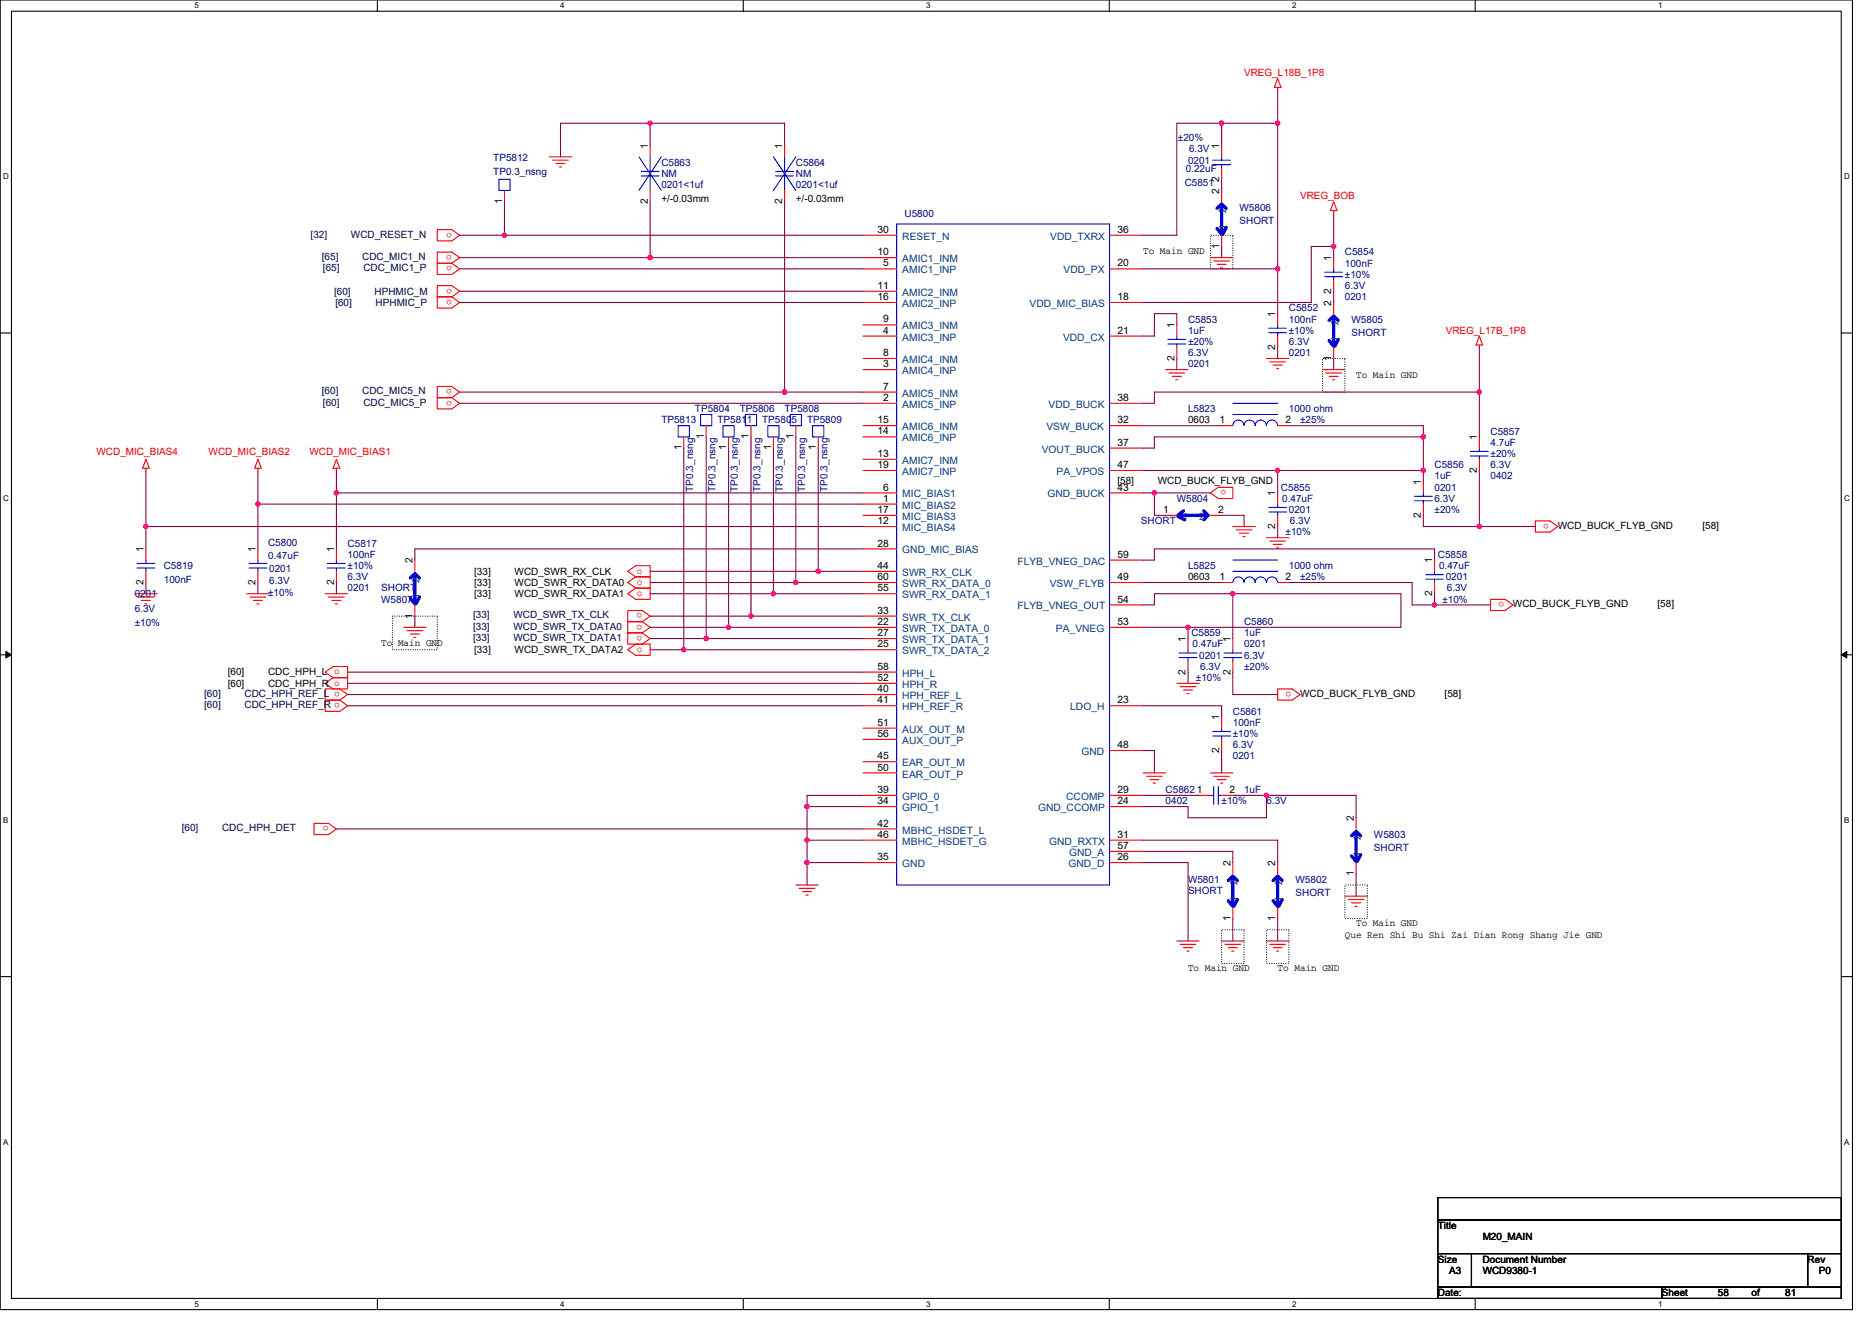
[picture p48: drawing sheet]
<svg xmlns="http://www.w3.org/2000/svg" width="297mm" height="210mm" viewBox="0 0 297 210" stroke-linecap="round" stroke-linejoin="round" font-family="sans-serif">
<defs><g id="words">
<g font-size="1.6" fill="#f00">
<text x="197.4" y="12.1">VREG_L18B_1P8</text>
<text x="206.3" y="31.6">VREG_BOB</text>
<text x="71.7" y="36.9" transform="rotate(180 71.7 36.9)">o</text>
<text x="71.7" y="40.5" transform="rotate(180 71.7 40.5)">o</text>
<text x="71.7" y="42.2" transform="rotate(180 71.7 42.2)">o</text>
<text x="71.7" y="45.8" transform="rotate(180 71.7 45.8)">o</text>
<text x="71.7" y="47.6" transform="rotate(180 71.7 47.6)">o</text>
<text x="229.4" y="53">VREG_L17B_1P8</text>
<text x="71.7" y="61.8" transform="rotate(180 71.7 61.8)">o</text>
<text x="71.7" y="63.6" transform="rotate(180 71.7 63.6)">o</text>
<text x="15.3" y="72.2">WCD_MIC_BIAS4</text>
<text x="33.1" y="72.2">WCD_MIC_BIAS2</text>
<text x="49.1" y="72.2">WCD_MIC_BIAS1</text>
<text x="194.6" y="77.8" transform="rotate(180 194.6 77.8)">o</text>
<text x="245.8" y="83.1" transform="rotate(180 245.8 83.1)">o</text>
<text x="101" y="91">o</text>
<text x="101" y="92.8">o</text>
<text x="101" y="94.6">o</text>
<text x="238.7" y="95.6" transform="rotate(180 238.7 95.6)">o</text>
<text x="101.9" y="97.4" transform="rotate(180 101.9 97.4)">o</text>
<text x="101.9" y="99.1" transform="rotate(180 101.9 99.1)">o</text>
<text x="101.9" y="100.9" transform="rotate(180 101.9 100.9)">o</text>
<text x="101" y="103.5">o</text>
<text x="53.9" y="109.8" transform="rotate(180 53.9 109.8)">o</text>
<text x="53.9" y="111.6" transform="rotate(180 53.9 111.6)">o</text>
<text x="204.9" y="109.8" transform="rotate(180 204.9 109.8)">o</text>
<text x="52.1" y="131.1" transform="rotate(180 52.1 131.1)">o</text>
</g>
<g font-size="1.6">
<text x="102.8" y="23.6" transform="rotate(-90 102.8 23.6)">1</text>
<text x="124.1" y="23.6" transform="rotate(-90 124.1 23.6)">1</text>
<text x="193.5" y="23.6" transform="rotate(-90 193.5 23.6)">1</text>
<text x="193.5" y="28.8" transform="rotate(-90 193.5 28.8)">2</text>
<text x="79.7" y="32.4" transform="rotate(-90 79.7 32.4)">1</text>
<text x="102.8" y="32.4" transform="rotate(-90 102.8 32.4)">2</text>
<text x="104.9" y="32">+/-0.03mm</text>
<text x="124.1" y="32.4" transform="rotate(-90 124.1 32.4)">2</text>
<text x="126.3" y="32">+/-0.03mm</text>
<text x="193.5" y="30.8" transform="rotate(-90 193.5 30.8)">2</text>
<text x="139.3" y="37">30</text>
<text x="139.3" y="40.5">10</text>
<text x="177.3" y="37">36</text>
<text x="181.4" y="40.4">To Main GND</text>
<text x="193.5" y="39.5" transform="rotate(-90 193.5 39.5)">1</text>
<text x="211.2" y="41.4" transform="rotate(-90 211.2 41.4)">1</text>
<text x="139.3" y="45.8">11</text>
<text x="139.3" y="47.6">16</text>
<text x="140.1" y="42.3">5</text>
<text x="177.3" y="42.3">20</text>
<text x="177.3" y="47.6">18</text>
<text x="211.2" y="46.6" transform="rotate(-90 211.2 46.6)">2</text>
<text x="140.1" y="51.2">9</text>
<text x="140.1" y="53">4</text>
<text x="177.3" y="53">21</text>
<text x="186.3" y="52.1" transform="rotate(-90 186.3 52.1)">1</text>
<text x="202.3" y="50.3" transform="rotate(-90 202.3 50.3)">1</text>
<text x="211.2" y="48.5" transform="rotate(-90 211.2 48.5)">2</text>
<text x="140.1" y="56.5">8</text>
<text x="140.1" y="58.3">3</text>
<text x="186.3" y="57.3" transform="rotate(-90 186.3 57.3)">2</text>
<text x="202.3" y="55.5" transform="rotate(-90 202.3 55.5)">2</text>
<text x="211.2" y="57.3" transform="rotate(-90 211.2 57.3)">1</text>
<text x="215.2" y="59.9">To Main GND</text>
<text x="140.1" y="61.8">7</text>
<text x="140.1" y="63.6">2</text>
<text x="177.3" y="63.6">38</text>
<text x="108.1" y="71.5" transform="rotate(-90 108.1 71.5)">1</text>
<text x="111.7" y="69.7" transform="rotate(-90 111.7 69.7)">1</text>
<text x="115.2" y="71.5" transform="rotate(-90 115.2 71.5)">1</text>
<text x="118.8" y="69.7" transform="rotate(-90 118.8 69.7)">1</text>
<text x="122.3" y="71.5" transform="rotate(-90 122.3 71.5)">1</text>
<text x="125.9" y="69.7" transform="rotate(-90 125.9 69.7)">1</text>
<text x="129.5" y="71.5" transform="rotate(-90 129.5 71.5)">1</text>
<text x="139.3" y="67.2">15</text>
<text x="139.3" y="69">14</text>
<text x="177.3" y="67.2">32</text>
<text x="177.3" y="70.7">37</text>
<text x="188.5" y="67.2">0603</text>
<text x="193.5" y="67.2">1</text>
<text x="204" y="67.2">2</text>
<text x="234.4" y="69.9" transform="rotate(-90 234.4 69.9)">1</text>
<text x="139.3" y="72.5">13</text>
<text x="139.3" y="74.3">19</text>
<text x="140.1" y="77.9">6</text>
<text x="177.3" y="76.8">[58]</text>
<text x="177.3" y="74.3">47</text>
<text x="177.3" y="77.9">43</text>
<text x="183.7" y="76.8">WCD_BUCK_FLYB_GND</text>
<text x="225.5" y="77" transform="rotate(-90 225.5 77)">1</text>
<text x="234.4" y="75.1" transform="rotate(-90 234.4 75.1)">2</text>
<text x="139.3" y="81.4">17</text>
<text x="139.3" y="83.2">12</text>
<text x="140.1" y="79.6">1</text>
<text x="184.6" y="81.4">1</text>
<text x="193.3" y="81.4">2</text>
<text x="202.3" y="83.9" transform="rotate(-90 202.3 83.9)">2</text>
<text x="202.3" y="78.8" transform="rotate(-90 202.3 78.8)">1</text>
<text x="225.5" y="82.2" transform="rotate(-90 225.5 82.2)">2</text>
<text x="247.2" y="83.9">WCD_BUCK_FLYB_GND</text>
<text x="270.1" y="83.9">[58]</text>
<text x="22.8" y="87.7" transform="rotate(-90 22.8 87.7)">1</text>
<text x="40.6" y="87.7" transform="rotate(-90 40.6 87.7)">1</text>
<text x="53" y="87.7" transform="rotate(-90 53 87.7)">1</text>
<text x="65.4" y="89.4" transform="rotate(-90 65.4 89.4)">2</text>
<text x="139.3" y="86.7">28</text>
<text x="177.3" y="88.5">59</text>
<text x="227.2" y="89.4" transform="rotate(-90 227.2 89.4)">1</text>
<text x="22.8" y="92.8" transform="rotate(-90 22.8 92.8)">2</text>
<text x="40.6" y="92.8" transform="rotate(-90 40.6 92.8)">2</text>
<text x="53" y="92.8" transform="rotate(-90 53 92.8)">2</text>
<text x="75.2" y="91.2">[33]</text>
<text x="75.2" y="93">[33]</text>
<text x="75.2" y="94.8">[33]</text>
<text x="81.7" y="91.2">WCD_SWR_RX_CLK</text>
<text x="81.7" y="93">WCD_SWR_RX_DATA0</text>
<text x="81.7" y="94.8">WCD_SWR_RX_DATA1</text>
<text x="139.3" y="90.3">44</text>
<text x="139.3" y="92.1">60</text>
<text x="139.3" y="93.9">55</text>
<text x="177.3" y="92.1">49</text>
<text x="177.3" y="95.6">54</text>
<text x="188.5" y="92.1">0603</text>
<text x="193.5" y="92.1">1</text>
<text x="204" y="92.1">2</text>
<text x="227.2" y="94.6" transform="rotate(-90 227.2 94.6)">2</text>
<text x="65.4" y="98.2" transform="rotate(-90 65.4 98.2)">1</text>
<text x="139.3" y="97.4">33</text>
<text x="139.3" y="99.2">22</text>
<text x="139.3" y="101">27</text>
<text x="177.3" y="99.2">53</text>
<text x="188.1" y="101.9" transform="rotate(-90 188.1 101.9)">1</text>
<text x="195.2" y="101.9" transform="rotate(-90 195.2 101.9)">1</text>
<text x="240.1" y="96.4">WCD_BUCK_FLYB_GND</text>
<text x="263" y="96.4">[58]</text>
<text x="36.1" y="107.2">[60]</text>
<text x="42.5" y="107.2">CDC_HPH_L o</text>
<text x="60.5" y="102.6">To Main GND</text>
<text x="75.2" y="103.7">[33]</text>
<text x="81.7" y="103.7">WCD_SWR_TX_DATA2</text>
<text x="139.3" y="102.7">25</text>
<text x="139.3" y="106.3">58</text>
<text x="188.1" y="107.1" transform="rotate(-90 188.1 107.1)">2</text>
<text x="195.2" y="107.1" transform="rotate(-90 195.2 107.1)">2</text>
<text x="36.1" y="109">[60]</text>
<text x="42.5" y="109">CDC_HPH_R o</text>
<text x="139.3" y="108.1">52</text>
<text x="139.3" y="109.9">40</text>
<text x="139.3" y="111.6">41</text>
<text x="177.3" y="111.6">23</text>
<text x="206.3" y="110.6">WCD_BUCK_FLYB_GND</text>
<text x="229.2" y="110.6">[58]</text>
<text x="139.3" y="115.2">51</text>
<text x="139.3" y="117">56</text>
<text x="177.3" y="118.7">48</text>
<text x="193.5" y="119.5" transform="rotate(-90 193.5 119.5)">2</text>
<text x="193.5" y="114.3" transform="rotate(-90 193.5 114.3)">1</text>
<text x="139.3" y="120.5">45</text>
<text x="139.3" y="122.3">50</text>
<text x="139.3" y="125.9">39</text>
<text x="177.3" y="125.9">29</text>
<text x="189.9" y="125.9">1</text>
<text x="195.1" y="125.9">2</text>
<text x="139.3" y="127.6">34</text>
<text x="139.3" y="131.2">42</text>
<text x="177.3" y="127.6">24</text>
<text x="214.8" y="130.3" transform="rotate(-90 214.8 130.3)">2</text>
<text x="139.3" y="133">46</text>
<text x="139.3" y="136.5">35</text>
<text x="177.3" y="133">31</text>
<text x="177.3" y="134.7">57</text>
<text x="177.3" y="136.5">26</text>
<text x="195.2" y="137.4" transform="rotate(-90 195.2 137.4)">2</text>
<text x="202.4" y="137.4" transform="rotate(-90 202.4 137.4)">2</text>
<text x="214.8" y="139.1" transform="rotate(-90 214.8 139.1)">1</text>
<text x="195.2" y="146.2" transform="rotate(-90 195.2 146.2)">1</text>
<text x="202.4" y="146.2" transform="rotate(-90 202.4 146.2)">1</text>
<text x="213.4" y="148.8">Que Ren Shi Bu Shi Zai Dian Rong Shang Jie GND</text>
<text x="215.2" y="147">To Main GND</text>
<text x="188.5" y="154.2">To Main GND</text>
<text x="202.7" y="154.2">To Main GND</text>
<text x="228.1" y="195.1">Title</text>
<text x="235.3" y="196.8">M20_MAIN</text>
<text x="228.1" y="200.4">Size</text>
<text x="229.9" y="202.2">A3</text>
<text x="235.3" y="200.4">Document Number</text>
<text x="235.3" y="202.2">WCD9380-1</text>
<text x="286.8" y="200.4">Rev</text>
<text x="288.6" y="202.2">P0</text>
<text x="228.1" y="205.7">Date:</text>
<text x="263.7" y="205.7">Sheet</text>
<text x="272.6" y="205.7">58</text>
<text x="277.9" y="205.7">of</text>
<text x="283.3" y="205.7">81</text>
</g>
<g font-size="1.6" fill="#000080">
<text x="186.9" y="22.4">±20%</text>
<text x="78.3" y="25.6">TP5812</text>
<text x="78.3" y="27.7">TP0.3_nsng</text>
<text x="104.9" y="26.3">C5863</text>
<text x="104.9" y="28.1">NM</text>
<text x="104.9" y="29.9">0201&lt;1uf</text>
<text x="126.3" y="26.3">C5864</text>
<text x="126.3" y="28.1">NM</text>
<text x="126.3" y="29.9">0201&lt;1uf</text>
<text x="188" y="29.5">C5851</text>
<text x="188.1" y="27.4">0.22uF</text>
<text x="188.5" y="26">0201</text>
<text x="188.7" y="24.2">6.3V</text>
<text x="143.5" y="34.5">U5800</text>
<text x="196.7" y="33.4">W5806</text>
<text x="196.7" y="35.6">SHORT</text>
<text x="213.4" y="40.5">C5854</text>
<text x="213.4" y="42.3">100nF</text>
<text x="213.4" y="47.6">0201</text>
<text x="213.4" y="45.9">6.3V</text>
<text x="213.4" y="44.1">±10%</text>
<text x="188.5" y="51.2">C5853</text>
<text x="188.5" y="53">1uF</text>
<text x="204.5" y="49.4">C5852</text>
<text x="204.5" y="51.2">100nF</text>
<text x="204.5" y="53">±10%</text>
<text x="214.5" y="51.2">W5805</text>
<text x="214.5" y="53.3">SHORT</text>
<text x="188.5" y="58.3">0201</text>
<text x="188.5" y="56.5">6.3V</text>
<text x="188.5" y="54.8">±20%</text>
<text x="204.5" y="56.5">0201</text>
<text x="204.5" y="54.8">6.3V</text>
<text x="110.3" y="65.4">TP5804</text>
<text x="117.4" y="65.4">TP5806</text>
<text x="124.5" y="65.4">TP5808</text>
<text x="188.5" y="65.4">L5823</text>
<text x="204.5" y="65.4">1000 ohm</text>
<text x="104.9" y="67.2">TP5813</text>
<text x="113.8" y="67.2">TP5811</text>
<text x="120.9" y="67.2">TP5805</text>
<text x="128.1" y="67.2">TP5809</text>
<text x="206.3" y="67.2">±25%</text>
<text x="236.5" y="69">C5857</text>
<text x="236.5" y="70.8">4.7uF</text>
<text x="203.3" y="77.9">C5855</text>
<text x="227.6" y="74.3">C5856</text>
<text x="227.6" y="76.1">1uF</text>
<text x="227.6" y="77.9">0201</text>
<text x="236.5" y="76.1">0402</text>
<text x="236.5" y="74.3">6.3V</text>
<text x="236.5" y="72.5">±20%</text>
<text x="110" y="78.1" transform="rotate(-90 110 78.1)">TP0.3_nsng</text>
<text x="113.5" y="78.1" transform="rotate(-90 113.5 78.1)">TP0.3_nsng</text>
<text x="117.1" y="78.1" transform="rotate(-90 117.1 78.1)">TP0.3_nsng</text>
<text x="120.6" y="78.1" transform="rotate(-90 120.6 78.1)">TP0.3_nsng</text>
<text x="124.2" y="78.1" transform="rotate(-90 124.2 78.1)">TP0.3_nsng</text>
<text x="127.8" y="78.1" transform="rotate(-90 127.8 78.1)">TP0.3_nsng</text>
<text x="131.3" y="78.1" transform="rotate(-90 131.3 78.1)">TP0.3_nsng</text>
<text x="181" y="83.2">SHORT</text>
<text x="186.7" y="79.7">W5804</text>
<text x="203.5" y="79.7">0.47uF</text>
<text x="204.5" y="81.4">0201</text>
<text x="204.7" y="83.2">6.3V</text>
<text x="227.6" y="79.7">6.3V</text>
<text x="227.6" y="81.4">±20%</text>
<text x="42.5" y="86.6">C5800</text>
<text x="42.5" y="88.7">0.47uF</text>
<text x="55.2" y="86.8">C5817</text>
<text x="55.2" y="88.5">100nF</text>
<text x="204" y="85">±10%</text>
<text x="228.2" y="88.5">C5858</text>
<text x="21.4" y="94.8">0201</text>
<text x="26" y="90.3">C5819</text>
<text x="26" y="92.5">100nF</text>
<text x="42.5" y="94.6">±10%</text>
<text x="42.7" y="90.8">0201</text>
<text x="42.7" y="92.6">6.3V</text>
<text x="55.2" y="93.9">0201</text>
<text x="55.2" y="92.1">6.3V</text>
<text x="55.2" y="90.3">±10%</text>
<text x="60.5" y="95.7">W5807</text>
<text x="60.5" y="93.9">SHORT</text>
<text x="188.5" y="90.3">L5825</text>
<text x="204.5" y="90.3">1000 ohm</text>
<text x="206.3" y="92.1">±25%</text>
<text x="228.3" y="90.3">0.47uF</text>
<text x="228.9" y="95.7">±10%</text>
<text x="229.4" y="92.1">0201</text>
<text x="229.6" y="93.9">6.3V</text>
<text x="21.4" y="97.1">6.3V</text>
<text x="21.4" y="99.4">±10%</text>
<text x="189" y="101">C5859</text>
<text x="197.4" y="99.2">C5860</text>
<text x="197.4" y="101">1uF</text>
<text x="189.2" y="102.8">0.47uF</text>
<text x="190.3" y="104.5">0201</text>
<text x="190.5" y="106.3">6.3V</text>
<text x="197.4" y="102.8">0201</text>
<text x="197.4" y="104.5">6.3V</text>
<text x="197.4" y="106.3">±20%</text>
<text x="189.8" y="108.1">±10%</text>
<text x="195.6" y="113.4">C5861</text>
<text x="195.6" y="115.2">100nF</text>
<text x="195.6" y="118.8">6.3V</text>
<text x="195.6" y="117">±10%</text>
<text x="185" y="125.9">C5862</text>
<text x="195.6" y="120.5">0201</text>
<text x="197.4" y="125.9">1uF</text>
<text x="185" y="127.7">0402</text>
<text x="193.8" y="127.7">±10%</text>
<text x="201" y="127.7">6.3V</text>
<text x="218" y="133">W5803</text>
<text x="218" y="135.1">SHORT</text>
<text x="188.5" y="140.1">W5801</text>
<text x="188.5" y="141.9">SHORT</text>
<text x="205.6" y="140.1">W5802</text>
<text x="205.6" y="142.2">SHORT</text>
</g>
<g font-size="1.6" fill="#004080">
<text x="194.6" y="33.8" transform="rotate(-90 194.6 33.8)">2</text>
<text x="143.2" y="38.1">RESET_N</text>
<text x="143.2" y="41.6">AMIC1_INM</text>
<text x="166.6" y="38.1">VDD_TXRX</text>
<text x="194.6" y="36.4" transform="rotate(-90 194.6 36.4)">1</text>
<text x="143.2" y="43.4">AMIC1_INP</text>
<text x="143.2" y="46.9">AMIC2_INM</text>
<text x="168.8" y="43.4">VDD_PX</text>
<text x="143.2" y="48.7">AMIC2_INP</text>
<text x="143.2" y="52.3">AMIC3_INM</text>
<text x="163.4" y="48.7">VDD_MIC_BIAS</text>
<text x="212.4" y="51.6" transform="rotate(-90 212.4 51.6)">2</text>
<text x="143.2" y="54.1">AMIC3_INP</text>
<text x="143.2" y="57.6">AMIC4_INM</text>
<text x="143.2" y="59.4">AMIC4_INP</text>
<text x="168.7" y="54.1">VDD_CX</text>
<text x="212.4" y="54.2" transform="rotate(-90 212.4 54.2)">1</text>
<text x="143.2" y="62.9">AMIC5_INM</text>
<text x="143.2" y="64.7">AMIC5_INP</text>
<text x="166.4" y="64.7">VDD_BUCK</text>
<text x="143.2" y="68.3">AMIC6_INM</text>
<text x="143.2" y="70.1">AMIC6_INP</text>
<text x="165.3" y="71.8">VOUT_BUCK</text>
<text x="166" y="68.3">VSW_BUCK</text>
<text x="143.2" y="73.6">AMIC7_INM</text>
<text x="143.2" y="75.4">AMIC7_INP</text>
<text x="167.6" y="75.4">PA_VPOS</text>
<text x="143.2" y="79">MIC_BIAS1</text>
<text x="143.2" y="80.7">MIC_BIAS2</text>
<text x="143.2" y="82.5">MIC_BIAS3</text>
<text x="166.2" y="79">GND_BUCK</text>
<text x="187.6" y="82.5">1</text>
<text x="190.3" y="82.5">2</text>
<text x="143.2" y="84.3">MIC_BIAS4</text>
<text x="143.2" y="87.8">GND_MIC_BIAS</text>
<text x="161.4" y="89.6">FLYB_VNEG_DAC</text>
<text x="66.6" y="95.1" transform="rotate(-90 66.6 95.1)">1</text>
<text x="66.6" y="92.5" transform="rotate(-90 66.6 92.5)">2</text>
<text x="143.2" y="91.4">SWR_RX_CLK</text>
<text x="143.2" y="93.2">SWR_RX_DATA_0</text>
<text x="143.2" y="95">SWR_RX_DATA_1</text>
<text x="166.6" y="93.2">VSW_FLYB</text>
<text x="143.2" y="98.5">SWR_TX_CLK</text>
<text x="143.2" y="100.3">SWR_TX_DATA_0</text>
<text x="161.4" y="96.7">FLYB_VNEG_OUT</text>
<text x="167.6" y="100.3">PA_VNEG</text>
<text x="143.2" y="102.1">SWR_TX_DATA_1</text>
<text x="143.2" y="103.8">SWR_TX_DATA_2</text>
<text x="143.2" y="107.4">HPH_L</text>
<text x="143.2" y="109.2">HPH_R</text>
<text x="143.2" y="111">HPH_REF_L</text>
<text x="143.2" y="112.7">HPH_REF_R</text>
<text x="169.8" y="112.7">LDO_H</text>
<text x="143.2" y="116.3">AUX_OUT_M</text>
<text x="143.2" y="118.1">AUX_OUT_P</text>
<text x="171.6" y="119.8">GND</text>
<text x="143.2" y="121.6">EAR_OUT_M</text>
<text x="143.2" y="123.4">EAR_OUT_P</text>
<text x="143.2" y="127">GPIO_0</text>
<text x="143.2" y="128.7">GPIO_1</text>
<text x="164.7" y="128.7">GND_CCOMP</text>
<text x="169.2" y="127">CCOMP</text>
<text x="143.2" y="132.3">MBHC_HSDET_L</text>
<text x="143.2" y="134.1">MBHC_HSDET_G</text>
<text x="143.2" y="137.6">GND</text>
<text x="166.5" y="134.1">GND_RXTX</text>
<text x="169.5" y="137.6">GND_D</text>
<text x="169.6" y="135.8">GND_A</text>
<text x="215.9" y="136" transform="rotate(-90 215.9 136)">1</text>
<text x="215.9" y="133.4" transform="rotate(-90 215.9 133.4)">2</text>
<text x="196.4" y="143.1" transform="rotate(-90 196.4 143.1)">1</text>
<text x="196.4" y="140.5" transform="rotate(-90 196.4 140.5)">2</text>
<text x="203.5" y="143.1" transform="rotate(-90 203.5 143.1)">1</text>
<text x="203.5" y="140.5" transform="rotate(-90 203.5 140.5)">2</text>
</g>
<g font-size="1.6" fill="#000040">
<text x="49.3" y="37.7">[32]</text>
<text x="51.1" y="41.3">[65]</text>
<text x="55.7" y="37.7">WCD_RESET_N</text>
<text x="57.5" y="41.3">CDC_MIC1_N</text>
<text x="51.2" y="43">[65]</text>
<text x="53" y="46.8">[60]</text>
<text x="57.7" y="43">CDC_MIC1_P</text>
<text x="59.4" y="46.8">HPHMIC_M</text>
<text x="53.2" y="48.5">[60]</text>
<text x="59.6" y="48.5">HPHMIC_P</text>
<text x="51.1" y="62.6">[60]</text>
<text x="51.2" y="64.4">[60]</text>
<text x="57.5" y="62.6">CDC_MIC5_N</text>
<text x="57.7" y="64.4">CDC_MIC5_P</text>
<text x="75.1" y="98.1">[33]</text>
<text x="75.1" y="99.9">[33]</text>
<text x="75.1" y="101.7">[33]</text>
<text x="81.5" y="98.1">WCD_SWR_TX_CLK</text>
<text x="81.5" y="99.9">WCD_SWR_TX_DATA0</text>
<text x="81.5" y="101.7">WCD_SWR_TX_DATA1</text>
<text x="32.4" y="110.6">[60]</text>
<text x="32.4" y="112.4">[60]</text>
<text x="38.8" y="110.6">CDC_HPH_REF_L</text>
<text x="38.8" y="112.4">CDC_HPH_REF_R</text>
<text x="28.8" y="131.9">[60]</text>
<text x="35.2" y="131.9">CDC_HPH_DET</text>
</g>
<g font-size="1.3">
<text x="30.8" y="1.3">5</text>
<text x="88.9" y="1.3">4</text>
<text x="147" y="1.3">3</text>
<text x="205" y="1.3">2</text>
<text x="263.1" y="1.3">1</text>
<text x=".5" y="28.4">D</text>
<text x="292.6" y="28.4">D</text>
<text x=".5" y="79.5">C</text>
<text x="292.6" y="79.5">C</text>
<text x=".5" y="130.6">B</text>
<text x="292.6" y="130.6">B</text>
<text x=".5" y="181.7">A</text>
<text x="292.6" y="181.7">A</text>
<text x="30.8" y="207.4">5</text>
<text x="88.9" y="207.4">4</text>
<text x="147" y="207.4">3</text>
<text x="205" y="207.4">2</text>
<text x="263.1" y="207.4">1</text>
</g>
</g></defs>
<path d="M0 0h293.9v207.9h-293.9zM1.8 1.8h290.4v204.3h-290.4z" fill="none" stroke="#000" stroke-width=".17"/>
<g fill="#fff">
<path d="M30.8 .2h.7v1.4h-.7z"/>
<path d="M30.8 206.3h.7v1.4h-.7z"/>
</g>
<path d="M59.9 0v1.8M59.9 206.1v1.8" fill="none" stroke="#000" stroke-width=".17"/>
<g fill="#fff">
<path d="M88.9 .2h.7v1.4h-.7z"/>
<path d="M88.9 206.3h.7v1.4h-.7z"/>
</g>
<path d="M117.9 0v1.8M117.9 206.1v1.8" fill="none" stroke="#000" stroke-width=".17"/>
<g fill="#fff">
<path d="M147 .2h.7v1.4h-.7z"/>
<path d="M147 206.3h.7v1.4h-.7z"/>
</g>
<path d="M176 0v1.8M176 206.1v1.8" fill="none" stroke="#000" stroke-width=".17"/>
<g fill="#fff">
<path d="M205 .2h.7v1.4h-.7z"/>
<path d="M205 206.3h.7v1.4h-.7z"/>
</g>
<path d="M234.1 0v1.8M234.1 206.1v1.8" fill="none" stroke="#000" stroke-width=".17"/>
<g fill="#fff">
<path d="M263.1 .2h.7v1.4h-.7z"/>
<path d="M263.1 206.3h.7v1.4h-.7z"/>
<path d="M.5 27.3h.9v1.4h-.9z"/>
<path d="M292.6 27.3h.9v1.4h-.9z"/>
<path d="M.5 78.4h.9v1.4h-.9z"/>
<path d="M292.6 78.4h.9v1.4h-.9z"/>
</g>
<path d="M0 52.9h1.8M292.2 52.9h1.7" fill="none" stroke="#000" stroke-width=".17"/>
<g fill="#fff">
<path d="M.5 129.5h.8v1.4h-.8z"/>
<path d="M292.6 129.5h.9v1.4h-.9z"/>
</g>
<path d="M0 103.9h1.8M292.2 103.9h1.7" fill="none" stroke="#000" stroke-width=".17"/>
<path d="M.9 103.4l.9 .5-.9 .5zM292.2 103.9l.8-.5v1z" fill="#000" stroke="#000" stroke-width=".16"/>
<g fill="#fff">
<path d="M.5 180.5h.8v1.4h-.8z"/>
<path d="M292.6 180.5h.9v1.4h-.9z"/>
</g>
<path d="M0 155h1.8M292.2 155h1.7M228.2 190.1h64v3.5h-64zM228.2 193.6h64v5.4h-64zM228.2 199h5.3v5.3h-5.3zM233.5 199h53.3v5.3h-53.3zM286.8 199h5.4v5.3h-5.4zM228.2 204.3h35.5v1.8h-35.5zM263.7 204.3h28.5v1.8h-28.5z" fill="none" stroke="#000" stroke-width=".17"/>
<path d="M192.1 37.3h3.5v5.4h-3.5zM209.8 56.9h3.6v5.3h-3.6zM62.3 97.8h7.1v5.3h-7.1zM193.8 147.6h3.6v5.3h-3.6zM201 147.6h3.5v5.3h-3.5zM213.4 140.5h3.6v5.3h-3.6z" fill="none" stroke="#000" stroke-width=".17" stroke-dasharray="0 .3"/>
<g fill="none" stroke="#f00" stroke-width=".17">
<path d="M202.7 12.4l.6 1.5h-1.1zM202.7 13.9v.3M69.4 36.4h2.3l1.2 .9-1.2 .9h-2.3zM80 30.2v1.8M87.2 24.9h3.5M87.7 25.4h2.5M88.2 26h1.5M88.8 26.5h.3M103.2 23.1v1.8M103.2 30.2v1.8M124.5 23.1v1.8M124.5 30.2v1.8"/>
<path d="M136.9 37.3h5.4M176.1 37.3h5.3M193.8 23.1v1.8M193.8 26.7v1.7M193.8 37.3v1.8M193.8 30.2v1.8M211.6 32l.6 1.4h-1.1zM211.6 33.4v.4M69.4 40h2.3l1.2 .9-1.2 .9h-2.3zM69.4 41.8h2.3l1.2 .9-1.2 .9h-2.3zM69.4 45.3h2.3l1.2 .9-1.2 .9h-2.3zM69.4 47.1h2.3l1.2 .9-1.2 .9h-2.3z"/>
<path d="M136.9 40.9h5.4M136.9 42.7h5.4M136.9 46.2h5.4M136.9 48h5.4M136.9 51.6h5.4M136.9 53.3h5.4M136.9 56.9h5.4M136.9 58.7h5.4M176.1 42.7h5.3M176.1 48h5.3M176.1 53.3h5.3M185 58.7h3.5"/>
<path d="M185.5 59.2h2.5M186 59.7h1.4M186.7 51.6v1.7M186.7 55.1v1.8M192.1 40.9h3.5M192.6 41.4h2.5M193.1 42h1.5M193.7 42.5h.3M201 56.9h3.5M201.5 57.4h2.5M202 58h1.5M202.6 58.5h.3"/>
<path d="M202.7 49.8v1.8M202.7 53.3v1.8M209.8 58.7h3.6M210.4 59.2h2.5M210.9 59.7h1.4M211.6 40.9v1.8M211.6 44.4v1.8M211.6 55.1v1.8M211.6 48v1.8M234.7 53.3l.6 1.5h-1.1zM234.7 54.8v.3M23.2 72.9l.5 1.4h-1.1z"/>
<path d="M23.2 74.3v.4M40.9 72.9l.6 1.4h-1.1zM40.9 74.3v.4M53.4 72.9l.5 1.4h-1.1zM53.4 74.3v.4M69.4 61.3h2.3l1.2 .9-1.2 .9h-2.3zM69.4 63.1h2.3l1.2 .9-1.2 .9h-2.3zM108.5 69.3v1.8M112.1 67.6v1.7M115.6 69.3v1.8M119.2 67.6v1.7M122.7 69.3v1.8"/>
<path d="M126.3 67.6v1.7M129.8 69.3v1.8M136.9 62.2h5.4M136.9 64h5.4M136.9 67.6h5.4M136.9 69.3h5.4M136.9 72.9h5.4M136.9 74.7h5.4M136.9 78.2h5.4M176.1 64h5.3M176.1 67.6h5.3M176.1 71.1h5.3"/>
<path d="M176.1 74.7h5.3M176.1 78.2h5.3M186.6 60.3h.3M192.1 78.2l1.2-.9h2.3v1.8h-2.3zM193.8 67.6h1.8M202.7 67.6h1.8M202.7 78.2v1.8M211.5 60.3h.3M225.8 76.5v1.7M234.7 69.3v1.8M234.7 72.9v1.8M21.4 94.2h3.5"/>
<path d="M21.9 94.8h2.5M22.4 95.3h1.5M23 95.8h.3M23.2 87.1v1.8M23.2 90.7v1.8M39.2 94.2h3.5M39.7 94.8h2.5M40.2 95.3h1.5M40.8 95.8h.3M40.9 87.1v1.8M40.9 90.7v1.8M51.6 94.2h3.6"/>
<path d="M52.1 94.8h2.5M52.7 95.3h1.4M53.2 95.8h.3M53.4 87.1v1.8M53.4 90.7v1.8M64 99.6h3.6M65.8 96v1.8M65.8 88.9v1.8M99.6 96.9h2.3l1.3 .9-1.3 .9h-2.3zM99.6 90.7l1.3-.9h2.3v1.8h-2.3zM99.6 94.2l1.3-.9h2.3v1.8h-2.3zM100.9 91.6h2.3v1.7h-2.3"/>
<path d="M100.9 91.6l-1.3 .9 1.3 .8M101.9 98.7h-2.3v1.8h2.3M101.9 98.7l1.3 .9-1.3 .9M136.9 80h5.4M136.9 81.8h5.4M136.9 83.6h5.4M136.9 87.1h5.4M136.9 90.7h5.4M136.9 92.5h5.4M136.9 94.2h5.4M136.9 97.8h5.4M136.9 99.6h5.4"/>
<path d="M176.1 88.9h5.3M176.1 92.5h5.3M176.1 96h5.3M176.1 99.6h5.3M185 81.8h1.7M192.1 81.8h1.7M193.8 92.5h1.8M195.6 83.6h3.6M196.1 84.1h2.5M196.7 84.6h1.4M197.2 85.2h.4M201 85.3h3.5"/>
<path d="M201.5 85.9h2.5M202 86.4h1.5M202.6 87h.3M202.7 92.5h1.8M202.7 81.8v1.8M225.8 80v1.8M227.6 88.9v1.8M227.6 92.5v1.7M236.5 95.1h2.3l1.3 .9-1.3 .9h-2.3zM243.6 82.7h2.3l1.3 .9-1.3 .9h-2.3zM51.6 106.7l1.2-.9h2.4v1.8h-2.4zM51.6 108.5l1.2-.9h2.4v1.7h-2.4z"/>
<path d="M51.6 109.3h2.3l1.3 .9-1.3 .9h-2.3zM51.6 111.1h2.3l1.3 .9-1.3 .9h-2.3zM64.6 100.1h2.5M65.1 100.6h1.4M65.7 101.2h.3M99.6 100.5h2.3l1.3 .8-1.3 .9h-2.3zM99.6 103.1l1.3-.9h2.3v1.8h-2.3zM136.9 101.3h5.4M136.9 103.1h5.4M136.9 106.7h5.4M136.9 108.5h5.4M136.9 110.2h5.4"/>
<path d="M136.9 112h5.4M136.9 115.6h5.4M136.9 117.3h5.4M176.1 112h5.3M176.1 119.1h5.3M186.7 108.5h3.6M187.3 109h2.5M187.8 109.5h1.4M188.3 110.1h.4M188.5 101.3v1.8M188.5 104.9v1.8M193.8 113.8v1.8"/>
<path d="M193.8 117.3v1.8M195.6 101.3v1.8M195.6 104.9v1.8M202.7 109.3h2.3l1.3 .9-1.3 .9h-2.3zM49.8 130.7h2.3l1.3 .9-1.3 .9h-2.3zM136.9 120.9h5.4M136.9 122.7h5.4M136.9 126.2h5.4M136.9 128h5.4M136.9 131.6h5.4M136.9 133.3h5.4M136.9 136.9h5.4"/>
<path d="M176.1 126.2h5.3M176.1 128h5.3M176.1 133.3h5.3M176.1 135.1h5.3M176.1 136.9h5.3M181.4 122.7h3.6M181.9 123.2h2.5M182.5 123.7h1.4M183 124.3h.3M190.3 126.2h1.8M192.1 122.7h3.5M192.6 123.2h2.5"/>
<path d="M193.1 123.7h1.5M193.7 124.3h.3M193.8 126.2h1.8M195.6 136.9v1.8M202.7 136.9v1.8M215.2 136.9v1.8M215.2 129.8v1.8M126.3 140.5h3.5M126.8 141h2.5M127.3 141.5h1.5M127.9 142.1h.3M186.7 149.4h3.6"/>
<path d="M187.3 149.9h2.5M187.8 150.4h1.4M188.3 151h.4M193.8 149.4h3.6M194.4 149.9h2.5M194.9 150.4h1.4M195.4 151h.4M195.6 144v1.8M201 149.4h3.5M201.5 149.9h2.5M202 150.4h1.5M202.6 151h.3"/>
<path d="M202.7 144v1.8M213.4 142.2h3.6M213.9 142.8h2.5M214.5 143.3h1.4M215 143.8h.3"/>
</g>
<g fill="none" stroke="#00f" stroke-width=".17">
<path d="M79.2 28.4h1.7v1.8h-1.7zM101.4 24.9l3.5 5.3M101.7 27.2h2.9M101.7 27.9h2.9M103.2 24.9v2.3M103.2 27.9v2.3M104.9 24.9l-3.5 5.3M122.7 24.9l3.6 5.3M123.1 27.2h2.8M123.1 27.9h2.8M124.5 24.9v2.3M124.5 27.9v2.3"/>
<path d="M126.3 24.9l-3.6 5.3M142.3 35.6h33.8v104.9h-33.8zM192.4 25.4h2.9M192.4 26.1h2.9M193.8 24.9v.5M193.8 26.1v.6M185.3 53.9h2.8M185.3 54.6h2.8M186.7 53.3v.6M186.7 54.6v.5M201.3 52.1h2.8M201.3 52.8h2.8"/>
<path d="M202.7 51.6v.5M202.7 52.8v.5M210.2 43.2h2.8M210.2 43.9h2.8M211.6 42.7v.5M211.6 43.9v.5M107.6 67.6h1.8v1.7h-1.8zM111.2 65.8h1.7v1.8h-1.7zM114.7 67.6h1.8v1.7h-1.8zM118.3 65.8h1.8v1.8h-1.8zM121.8 67.6h1.8v1.7h-1.8zM125.4 65.8h1.8v1.8h-1.8z"/>
<path d="M128.9 67.6h1.8v1.7h-1.8zM195.6 65.8h7.1M195.6 64h7.1M195.6 67.5a.88 .88 0 0 1 .9-.8 .88 .88 0 0 1 .9 .8 .89 .89 0 0 1 .9-.8 .89 .89 0 0 1 .9 .8M199.2 67.5a.88 .88 0 0 1 .9-.8 .88 .88 0 0 1 .8 .8M201 67.5a.88 .88 0 0 1 .8-.8 .88 .88 0 0 1 .9 .8M224.4 78.8h2.9M224.4 79.5h2.9M225.8 78.2v.6M225.8 79.5v.5M233.3 71.6h2.9M233.3 72.4h2.9"/>
<path d="M234.7 71.1v.5M234.7 72.4v.5M21.7 89.4h2.9M21.7 90.1h2.9M23.2 88.9v.5M23.2 90.1v.6M39.5 89.4h2.9M39.5 90.1h2.9M40.9 88.9v.5M40.9 90.1v.6M52 89.4h2.8M52 90.1h2.8"/>
<path d="M53.4 88.9v.5M53.4 90.1v.6M195.6 90.7h7.1M195.6 88.9h7.1M199.2 92.4a.89 .89 0 0 0-.9-.8 .89 .89 0 0 0-.9 .8 .88 .88 0 0 0-.9-.8 .88 .88 0 0 0-.9 .8M200.9 92.4a.88 .88 0 0 0-.8-.8 .88 .88 0 0 0-.9 .8M201.3 80.5h2.8M201.3 81.3h2.8M202.7 92.4a.88 .88 0 0 0-.9-.8 .88 .88 0 0 0-.8 .8M202.7 80v.5M202.7 81.3v.5M226.2 91.2h2.8"/>
<path d="M226.2 91.9h2.8M227.6 90.7v.5M227.6 91.9v.6M187.1 103.7h2.8M187.1 104.4h2.8M188.5 103.1v.6M188.5 104.4v.5M192.4 116.1h2.9M192.4 116.8h2.9M193.8 115.6v.5M193.8 116.8v.5M194.2 103.7h2.8"/>
<path d="M194.2 104.4h2.8M195.6 103.1v.6M195.6 104.4v.5M192.1 126.2h.5M192.6 124.8v2.9M193.3 124.8v2.9M193.3 126.2h.5"/>
</g>
<g fill="none" stroke="#00f" stroke-width=".53">
<path d="M193.1 36.3l.7 .9M193.7 32.5l-.6 .6M193.8 32.9v3.9M193.8 32.4l.8 .7M194.6 36.1l-.6 1.1M210.9 54.1l.7 .8M211.5 50.3l-.6 .5M211.6 50.7v3.9M211.6 50.1l.7 .7M212.3 53.9l-.5 1M65.1 95l.7 .8M65.7 91.2l-.6 .5"/>
<path d="M65.8 91l.7 .7M65.8 91.6v3.9M66.5 94.8l-.5 1M186.9 82l1.1 .5M187.3 81.8h3.9M187.8 81.1l-.9 .7M191 81.1l.5 .5M191.7 81.8l-.7 .7M195.4 139.2l-.5 .5M195.6 139.6v3.9M195.6 139l.7 .7M202.6 139.2l-.6 .5"/>
<path d="M202.7 139.6v3.9M202.7 139l.8 .7M214.5 135.8l.7 .9M215 132.1l-.5 .5M215.2 132.5v3.9M215.2 131.9l.7 .7M215.9 135.7l-.6 1M194.9 143l.7 .8M196.3 142.8l-.5 1M202 143l.7 .8M203.5 142.8l-.6 1"/>
</g>
<g fill="none" stroke="#800040" stroke-width=".17">
<path d="M103.2 19.6h-14.3v5.3M193.8 19.6v3.5M202.7 19.6h-16v17.7h-5.3M202.7 14.2v5.4M202.7 19.6v23.1M72.9 37.3h7.1M80 32v5.3M80 37.3h56.9M103.2 23.1v-3.5h21.3v3.5M103.2 32v8.9M124.5 32v30.2M193.8 28.4v1.8"/>
<path d="M193.8 39.1v1.8M211.6 33.8v5.3M211.6 39.1v1.8M211.6 39.1h-3.5v8.9h-26.7M72.9 42.7h64M72.9 46.2h64M72.9 48h64M72.9 40.9h30.3M103.2 40.9h33.7M181.4 42.7h21.3M186.7 51.6v-1.8h-3.5v3.5h-1.8M186.7 56.9v1.8"/>
<path d="M202.7 42.7v7.1M202.7 55.1v1.8M211.6 46.2v1.8M211.6 56.9v1.8M234.7 55.1v7.1M23.2 74.7v8.9M40.9 74.7v5.3M53.4 78.2h83.5M53.4 74.7v3.5M53.4 78.2v8.9M72.9 64h64M72.9 62.2h64"/>
<path d="M108.5 71.1v32M112.1 69.3v32M115.6 71.1v28.5M119.2 69.3v28.5M122.7 71.1v23.1M126.3 69.3v23.2M129.8 71.1v19.6M181.4 67.6h12.4M181.4 78.2h1.8M181.4 74.7h21.3M183.2 78.2v3.6h1.8M183.2 78.2h8.9"/>
<path d="M202.7 74.7h23.1M202.7 74.7v3.5M204.5 67.6h21.3v1.7M225.8 69.3h-42.6v1.8h-1.8M225.8 69.3v5.4M225.8 74.7v1.8M234.7 62.2v7.1M234.7 62.2h-51.5v1.8h-1.8M234.7 74.7v8.9M23.2 83.6v3.5M23.2 83.6h113.7M23.2 92.5v1.7"/>
<path d="M40.9 80v7.1M40.9 80h96M40.9 92.5v1.7M53.4 92.5v1.7M65.8 97.8v1.8M103.2 97.8h16M103.2 92.5h23.1M103.2 99.6h12.4M103.2 94.2h19.5M103.2 90.7h26.6M115.6 99.6h21.3M119.2 97.8h17.7"/>
<path d="M122.7 94.2h14.2M126.3 92.5h10.6M129.8 90.7h7.1M136.9 87.1h-71.1v1.8M181.4 92.5h12.4M181.4 99.6h7.1M181.4 88.9h1.8v-1.8h44.4v1.8M193.8 81.8h3.6v1.8M195.6 94.2h-12.4v1.8h-1.8M195.6 94.2v7.1M195.6 94.2h26.7v5.4h-33.8v1.7M202.7 83.6v1.7"/>
<path d="M204.5 92.5h19.6v3.5h3.5M225.8 81.8v1.8h8.9M227.6 94.2v1.8M227.6 96h8.9M234.7 83.6h8.9M55.2 106.7h81.7M55.2 108.5h81.7M55.2 110.2h81.7M55.2 112h81.7M103.2 103.1h5.3M103.2 101.3h8.9M108.5 103.1h28.4"/>
<path d="M112.1 101.3h24.8M181.4 112h12.4v1.8M181.4 119.1h1.8v3.6M188.5 106.7v1.8M193.8 119.1v3.6M195.6 106.7v3.5h7.1M53.4 131.6h83.5M128.1 128v5.3M128.1 133.3v3.6M128.1 136.9v3.6M128.1 128h8.8M128.1 133.3h8.8"/>
<path d="M128.1 136.9h8.8M136.9 126.2h-8.8v1.8M181.4 135.1h14.2v1.8M181.4 126.2h8.9M181.4 136.9h7.1v12.5M181.4 133.3h21.3v3.6M195.6 126.2h5.4M201 126.2v3.6h-12.5v-1.8h-7.1M201 126.2h14.2v3.6M215.2 138.7v3.5M195.6 145.8v3.6M202.7 145.8v3.6"/>
</g>
<g fill="#f0f" stroke="#f0f" stroke-width=".17">
<circle cx="103.2" cy="19.5" r=".35"/>
<circle cx="193.8" cy="19.5" r=".35"/>
<circle cx="202.7" cy="42.7" r=".35"/>
<circle cx="202.7" cy="19.5" r=".35"/>
<circle cx="124.5" cy="62.2" r=".35"/>
<circle cx="80" cy="37.3" r=".35"/>
<circle cx="211.6" cy="39.1" r=".35"/>
<circle cx="103.2" cy="40.9" r=".35"/>
<circle cx="234.7" cy="62.2" r=".35"/>
<circle cx="225.8" cy="69.3" r=".35"/>
<circle cx="112" cy="101.3" r=".35"/>
<circle cx="126.3" cy="92.4" r=".35"/>
<circle cx="108.5" cy="103.1" r=".35"/>
<circle cx="202.7" cy="74.7" r=".35"/>
<circle cx="225.8" cy="74.7" r=".35"/>
<circle cx="234.7" cy="83.6" r=".35"/>
<circle cx="53.4" cy="78.2" r=".35"/>
<circle cx="183.2" cy="78.2" r=".35"/>
<circle cx="40.9" cy="80" r=".35"/>
<circle cx="23.1" cy="83.6" r=".35"/>
<circle cx="129.8" cy="90.7" r=".35"/>
<circle cx="122.7" cy="94.2" r=".35"/>
<circle cx="195.6" cy="94.2" r=".35"/>
<circle cx="227.6" cy="96" r=".35"/>
<circle cx="188.5" cy="99.6" r=".35"/>
<circle cx="200.9" cy="126.2" r=".35"/>
<circle cx="128" cy="133.3" r=".35"/>
<circle cx="128" cy="128" r=".35"/>
<circle cx="128" cy="136.9" r=".35"/>
<circle cx="115.6" cy="99.6" r=".35"/>
<circle cx="119.2" cy="97.8" r=".35"/>
</g>
<use href="#words"/>
</svg>
